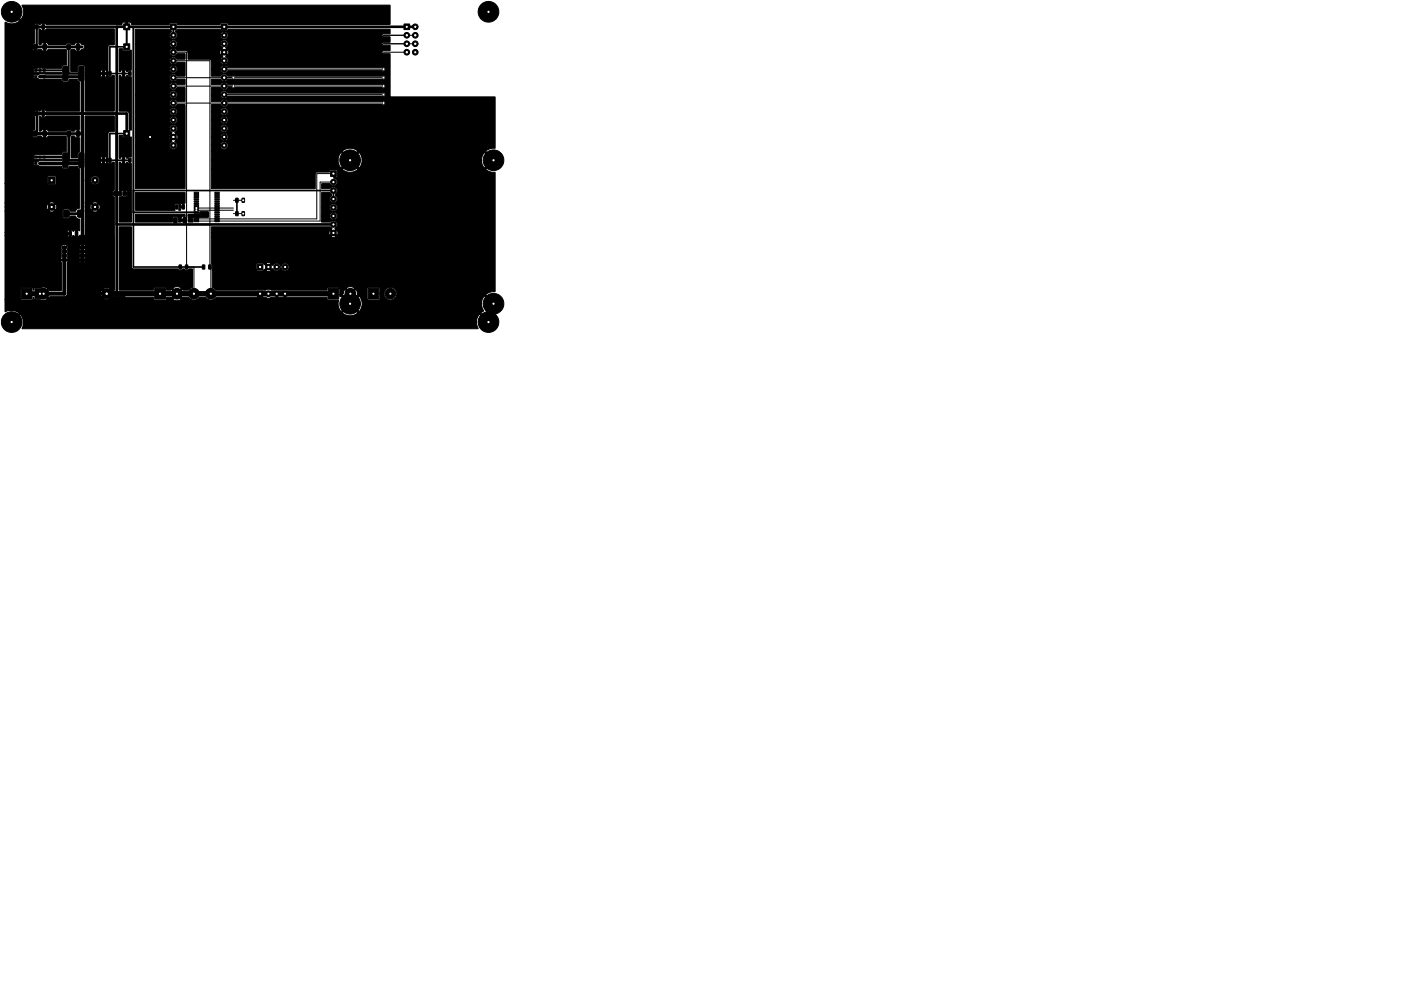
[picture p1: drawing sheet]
<svg xmlns="http://www.w3.org/2000/svg" width="420mm" height="297mm" viewBox="0 0 420 297" stroke-linecap="round" stroke-linejoin="round" font-family="sans-serif">
<g fill="#000" stroke="#000" stroke-width=".3">
<path d="M10.1 13.3l1 .1-.1 1.4-.9-.1zM10.7 7.4l.7 .1-.1 1.2-.6-.1zM11.7 8.7h.4l.6 .5v-.5l.4-.1 .1 .6 .7-.6 20.4 .1v4.7l-1.6 .1-.3 .5-.2 8.5a.77 .77 0 0 0 .7 .5 .77 .77 0 0 0 .7-.3h.7v10.6h-8.8v-10.8h4.7l.2 .6 .9 .1 .5-.3 .1-.6h-.6v.9h-.5v-.9h-.6v.2h-4.7v-.7h6.4v-.3l-.1-.3-.5-.3v.9h-.5v-.9l-.5 .3-.1 .6h-4.7v-1.8l-.6-.5h-1.1l-.4 .3-.1 1.6h-2.1v-6.4l.3-.3h.8l.8 .6 .1-.5 .3-.1 .2 .6 .8-.6h.4a.71 .71 0 0 0 .5-.6 .71 .71 0 0 0-.3-.7l-.7-.1-.7-.6-.2 .6h-.3l-.1-.6-.8 .6h-.8l-.5-.4h-.8l-.5 .4h-5.2l-.8-.6-.2 .6h-.3l-.1-.6-.4 .2-.4 .4h-.5zM12.6 7.4l.7 .1-.1 1.2-.6-.1zM12.9 13.3l1 .1-.1 1.4-.9-.1zM20.1 13.3l1 .1-.1 1.4-.9-.1zM22.9 13.3l1 .1-.1 1.4-.9-.1zM35.7 14.6h1.1l.3 .6 2.3-.1v6h-.8l-.5 .4-.8-.6v.5l-.4 .1-.1-.6-.7 .6-.4-.1zM37.1 13.1h1.8v1.8h-1.8zM37.1 7.1h1.8v1.8h-1.8zM51.2 7.2h1.7v1.7h-1.7zM66.4 7.2h1.7v1.7h-1.7z"/>
<path d="M3.2 3.4l.4-.1 2.6 2.6a3.9 3.9 0 0 0 .5-4.3l110.3 .1-.1 5.6h-48.4l-.4-.4h-1.8l-.3 .4h-12.7l-.4-.4h-1.8l-.4 .4h-11.2l-.2-.5-.4-.2h-.6l-.1 .7h-.3l-.2-.7h-.6l-.4 .2-.2 .5-1.9 .1h-20.7l-.7-.5-.1 .5h-.4v-.5l-.9 .5a.91 .91 0 0 0-1.4 0v5.4l-.6 .6v1.5l.4 .2h.8l.5-.4h.8l.8 .6 .1-.5 .3-.1 .2 .6 .8-.6 5.3 .1 .2 .3v4.3l-1.2 .2-.4 .9h-5.7l-.4-.2-.4 .2-.2-.2-1.4 .2-.2 .8 .3 .3 1.3 .3 .2-.2 .4 .2 .4-.2h5.7l.1 .4-6.6 .1-.6 .3-.8-.1-.4 .3 .1 .7 1.1 .1 .6 .3h6.5l.3 .6 .4 .2h1.1l.6-.8h2.4l.7 .9v8.6h-10l-.7-.4v.4h-.4l-.1-.4-.7 .4-1.3-.2-.4 .4v5.3l-.5 .6v1.5l.4 .2h.8l.5-.4h.8l.8 .6 .1-.5 .3-.1 .2 .6 .8-.6 5.3 .1 .1 4.6-1.1 .2-.4 .8h-7.7a.7 .7 0 0 0-.5 1.1l.4 .3 1.1 .1h6.8l-.1 .3h-6.5l-.6 .3-.9-.1-.3 .3v.5l.4 .4 .8-.1 .4 .3h1.6h5.1l.4 .7 .3 .1h1.1l.6-.8 2.5 .1 .6 .8v11.6a1.47 1.47 0 0 0-1.3 1h-1.4l-.6-.6h-1.4l-.5 .5v1.6l.1 .3 .6 .3h1.2l.6-.7 1.5 .1a1.29 1.29 0 0 0 1.2 1v3.2l-.7-.1v2.3l.7-.2v2.5l-.3 .4 .2 .8-.2 3.4 .2 .4v9.8l.3 .4 .5 .2 5.9 .1a1.85 1.85 0 0 0 3 .1h12.5l.1 .7 .3 .1h3.2l.3-.1 .1-.7h1.2l.2 .2 .3-.2h.5l-.4 .6a2.04 2.04 0 0 0 2.6 0l-.4-.6h.4l.3 .2 .2-.2h1.6a2.01 2.01 0 0 0 3.3 0h1.8a2.01 2.01 0 0 0 3.3 0h14.7l1 .3 .8-.3h16.6l.3 .8h3.1a4.4 4.4 0 0 0 .9 3.5l2.3-2.4h.8l2.3 2.4a3.5 3.5 0 0 0 .6-3.7h1.8l.3 .2h3.3l.2-.2v-1.7h1.3a1.91 1.91 0 0 0 2.7 1.8 1.91 1.91 0 0 0 .4-3.3 1.91 1.91 0 0 0-3.1 1.1v.4h-1.3v-1.6l-.2-.2h-3.4l-.2 .2v3.3h-1.8l-.6-1-2.3 2.3h-.8l-1.4-1.4h.7l1.1 1.1 1.2-1.2-1.1-1.1-1.2 1.2h-.7l-.9-.9-.4 .2v-.6h.7l.9 .9 1.2-1.2h.7l1.2 1.1 .8-.8-.7-1.6-1.3 1.3h-.7l-1.3-1.3-.5 1.4-.3 .2h-.7v-1.9h1.9l1.3 1.3 1.3-1.3a1.99 1.99 0 0 0-2.6 0l-5.4-.3-.3 .2-.1 .7h-16.6l-1-.3-.8 .3h-14.7l-1.2-.9v-5.2h13.1l.3 .3h2.6l.9 .2 .7-.2-.8-.8-.8 .8h-.7l1.1-1.2h.8l.7 .8 .2-.3a1.32 1.32 0 0 0 1.3 .7 1.32 1.32 0 0 0 1.2-1 1.18 1.18 0 0 0 1.5 1.1 1.18 1.18 0 0 0 .7-1.8 1.18 1.18 0 0 0-1.9-.2l-.4 .6a1.24 1.24 0 0 0-1-1 1.24 1.24 0 0 0-1.3 .7l-.3-.3-.7 .7h-.8l-1.1-1.1h.7l.8 .8 .8-.8-.9-.2-.7 .2h-2.6l-.3 .3v1.7h-13.1v-1.4l-.3-.4v-8.2h35.8l.9 .3 .6-.3-.7-.7-.8 .7h-35.8v-1.1h35.2l.3 .8 .7-.8h.8l.7 .8 .3-.8-.2-.6-.8 .6h-.8l-.7-.7-.3 .7h-35.2v-1.8h35.6l.6 .4-.3 .3 .7 .8 .8-.8-.4-.3a1.18 1.18 0 0 0 .5-1.8 1.18 1.18 0 0 0-1.9 0l-2.6-.1 .1-1.8h2.3a1.16 1.16 0 0 0 1.7 1.1 1.16 1.16 0 0 0 .2-2 1.16 1.16 0 0 0-1.8 .6l-.1 .3h-2.3v-2.5h2.3a1.16 1.16 0 0 0 1.7 1 1.16 1.16 0 0 0 .2-1.9 1.16 1.16 0 0 0-1.8 .6l-.1 .3h-2.3v-4.4l2.4-.1 .5 .4v.5a1.27 1.27 0 0 0-.5 1.3 1.27 1.27 0 0 0 1.1 1 1.27 1.27 0 0 0 1.1-1 1.27 1.27 0 0 0-.5-1.3v-.5a1.18 1.18 0 0 0 .2-1.8 1.18 1.18 0 0 0-1.9 .3l-2.4-.1v-1.4l2.4-.1 1 .7a1.22 1.22 0 0 0 1.3-1.1 1.22 1.22 0 0 0-1.2-1.3l1.1-.3 .1-1.8-.2-.3h-2l-.3 .7h-3.9l-.3 .3-.1 4.7-31-.2v-5.6h39.2a3.5 3.5 0 0 0 4.7-.1l-2.3-2.3-2.4 2.4h-39.2v-2.9h38l.3 1.6 .6 .9 2.3-2.4h.8l2.3 2.4 .7-1.1 .2-1.4h35.8l.3 1.6 .6 .9 2.3-2.4-2.3-2.3-.7 1.2-.2 1h-35.8l-.3-1.4-.6-.8-2.3 2.3h-.8l-2.3-2.3-.7 1.2-.2 1h-38v-2.6h39.2l2.4 2.4 2.3-2.4a3.6 3.6 0 0 0-4.7 0h-39.2v-1.7h2.7v.3a1.16 1.16 0 0 0 1.9 .6 1.16 1.16 0 0 0-.3-1.9 1.16 1.16 0 0 0-1.6 1h-2.7v-2.5h2.7l.3 .8 .7 .3a1.16 1.16 0 0 0 1.3-1.1 1.16 1.16 0 0 0-1.1-1.2 1.16 1.16 0 0 0-1.2 1.2h-2.7v-2.6h2.7l.4 .9a1.16 1.16 0 0 0 1.8-.3 1.16 1.16 0 0 0-.8-1.7 1.16 1.16 0 0 0-1.4 1.1h-2.7v-2.5h2.7l.3 .8 .7 .3a1.16 1.16 0 0 0 1.3-1.1 1.16 1.16 0 0 0-1.1-1.2 1.16 1.16 0 0 0-1.2 1.2h-2.7v-2.6h2.7l.3 .9 .7 .3a1.16 1.16 0 0 0 1.3-1.1 1.16 1.16 0 0 0-1.1-1.2 1.16 1.16 0 0 0-1.2 1.1h-2.7v-2l2.7-.1 1.1 .8 1.2-.8h46.1a.62 .62 0 0 0 .9 0 .62 .62 0 0 0 0-.9 .62 .62 0 0 0-.9 .1l-46.3-.2a1.21 1.21 0 0 0-1.1-.6 1.21 1.21 0 0 0-1 .8l-2.7-.1v-2h2.7l.3 .8 .8 .4 1.2-.8h46.2a.61 .61 0 0 0 .9-.1 .61 .61 0 0 0-.1-.8 .61 .61 0 0 0-.9 0l-46.3-.1a1.16 1.16 0 0 0-1.3-.6 1.16 1.16 0 0 0-.8 1.2h-2.7v-2.1l2.7-.1 1.1 .9 1.2-.9 1.5 .2 .6-.2h44a.62 .62 0 0 0 .9 .1 .62 .62 0 0 0 0-.9 .62 .62 0 0 0-.9 0l-46.3-.2a1.21 1.21 0 0 0-1.1-.6 1.21 1.21 0 0 0-1 .8h-2.7v-1.7h2.7l1.1 .8 1.2-.8 1.5 .2 .6-.2h44a.62 .62 0 0 0 .9 0 .62 .62 0 0 0 0-.9 .62 .62 0 0 0-.9 .1l-46.3-.2a1.21 1.21 0 0 0-1.1-.6 1.21 1.21 0 0 0-1 .8l-2.7-.1v-2.1h2.7l.3 .9 .8 .4 1.2-.8h46.2a.61 .61 0 0 0 .9-.1 .61 .61 0 0 0-.1-.9 .61 .61 0 0 0-.9 .1l-46.3-.1a1.16 1.16 0 0 0-1.3-.6 1.16 1.16 0 0 0-.8 1.1h-2.7v-2.5h2.7a1.2 1.2 0 0 0 1.9 .9 1.2 1.2 0 0 0-.3-2.1l.3-.2-.8-.8-.7 .8 .3 .3-.6 .5-.1 .6h-2.7l-.4-.4h-6.5l-.1-2.1h9.5l.2 .7 .8-.7h.7l.8 .7 .2-1.1-.2-.4-.8 .8h-.7l-.8-.8-.2 .8h-9.5l-.4-.5h-2.8l-.6-.5-.6-.2a1.19 1.19 0 0 0-.9 1.8 1.19 1.19 0 0 0 2.1-.2h2.3v1.5h-2.5a1.16 1.16 0 0 0-1.8-.2 1.16 1.16 0 0 0 .2 1.8 1.16 1.16 0 0 0 1.7-.6l2.4 .1v4l-2.3 .2-.2-.2a1.16 1.16 0 0 0-1.8-.2 1.16 1.16 0 0 0 .2 1.8 1.16 1.16 0 0 0 1.7-.6h2.4v1.6l-2.3 .1-.2-.2a1.16 1.16 0 0 0-1.8-.2 1.16 1.16 0 0 0 .2 1.8 1.16 1.16 0 0 0 1.7-.5h2.4v4l-2.3 .2-.2-.2a1.16 1.16 0 0 0-1.8-.2 1.16 1.16 0 0 0 .2 1.8 1.16 1.16 0 0 0 1.7-.6l2.4 .1v25.1h-14.9v-12.9h10.2a1.19 1.19 0 0 0 2 .9 1.19 1.19 0 0 0-.4-2.1l.3-.2-.7-.8-.7 .8 .3 .3-.6 .5-.2 .6h-10.2v-2.5h10l.3 .7 .7-.7h.8l.7 .7 .3-.7-.3-.8-.7 .8h-.8l-.7-.8-.3 .8h-10v-2.6h10.2l.2 .6 .6 .5-.3 .4 .7 .7 .8-.7-.4-.3a1.2 1.2 0 0 0 .4-2.1 1.2 1.2 0 0 0-2 .9h-10.2v-2.5h10.2l.4 .8 .7 .3a1.16 1.16 0 0 0 1.3-1.1 1.16 1.16 0 0 0-1.2-1.2 1.16 1.16 0 0 0-1.2 1.2h-10.2v-2.6h10.2l.4 .9 .7 .3a1.16 1.16 0 0 0 1.3-1.1 1.16 1.16 0 0 0-1.2-1.2 1.16 1.16 0 0 0-1.2 1.1h-10.2v-5h10.2l.4 .8 .7 .3a1.16 1.16 0 0 0 1.3-1.1 1.16 1.16 0 0 0-1.2-1.2 1.16 1.16 0 0 0-1.2 1.2h-10.2v-7.7h10.2l.4 .9 .7 .3a1.16 1.16 0 0 0 1.3-1.1 1.16 1.16 0 0 0-1.2-1.2 1.16 1.16 0 0 0-1.2 1.1h-10.2v-7.6h10.2l.4 .8 .8 .5 .8-.5 .4-.8h12.9l.1 .6 .6 .5-.3 .4 .7 .7 .8-.7-.3-.3a1.2 1.2 0 0 0 .3-2.1 1.2 1.2 0 0 0-1.9 .9h-12.9l-.1-.3a1.15 1.15 0 0 0-1.3-.9 1.15 1.15 0 0 0-1 1.2h-10.2v-4.2l10.1-.2 .2 .4 .5 .1v.3a1.23 1.23 0 0 0-.3 1.9 1.23 1.23 0 0 0 1.8 0 1.23 1.23 0 0 0-.3-1.9v-.3l.5-.1 .2-.4h12.7l.3 .5 .9 .1a1.19 1.19 0 0 0-1.2 1.3 1.19 1.19 0 0 0 1.5 1.1 1.19 1.19 0 0 0 .7-1.7l-.9-.7 .9-.1 .3-.5 48.5 .1v1.3l-2 .1a.43 .43 0 0 0-.4 .4 .43 .43 0 0 0 .4 .4h2v1.6l-2.2 .1a.43 .43 0 0 0-.2 .5 .43 .43 0 0 0 .4 .3l2 .1v1.5l-2.1 .1a.43 .43 0 0 0-.3 .5 .43 .43 0 0 0 .4 .4l2 .1v12.8l31.5 .2v15.1l-1.8 .4-1.1 .6 2.7 2.7-2.7 2.8 1.5 .7 1.4 .2v35.6l-1.8 .4-1.1 .6 2.7 2.8-.4 .2-2.6-2.6a3.6 3.6 0 0 0-.2 4.5l-.9 .6 2.6 2.6-.2 .4-2.8-2.6a3.8 3.8 0 0 0-.5 4.3l-136.7-.1a3.6 3.6 0 0 0-.4-4.2l-2.6 2.6-.4-.2 2.6-2.8h96.8a3.5 3.5 0 0 0 4.7-.1l-2.3-2.3-2.4 2.4h-96.8a3.9 3.9 0 0 0-4.3-.4v-3.7h4.6l.3 .2h3.2l.5-.8 .3 .7h1.6l1 .3 1.4-.4-.6-.6 .1-.2 .5 .1 .3 .3 .4-.4h4.3l.6-.2 .2-.6v-9.3l.4-.6-.4-.1v-.4h.4l-.3-.5 .1-.7-.2-.4 .1-2.3a1.2 1.2 0 0 0-2.1 .1l.2 2.2-.2 .4 .1 .7-.3 .5h.4v.4l-.4 .1 .4 .6v8.3h-3.3l-.4-.4-.3 .4h-.5l-.1-.2 .6-.5-1.3-.5-1.1 .3-1.6 .1-.3 .7-.4-.8-3.3-.1-.3 .3v3.3h-4.6v-19.2h18.6l.6 .7h.8l.5-.5 .7 .5v-2.3l-.7 .5-.7-.5v2.3h-.5v-.9h-.6l-.1 .2h-18.6v-.7h19.3v-.9l-.5 .3-.2 .6h-18.6v-6.5h13.1l.9 .2 .9-.2-.9-.9-.9 .9h-13.1v-1.3h12.5l.3 .9 .8-.9h.8l.8 .9 .3-.9-.3-.8-.8 .8h-.8l-.8-.8-.3 .8h-12.5v-1.2h13.1l.9 .9 .9-.9-.9-.3-.9 .3h-13.1v-5.7h12.7l.3 .2h2l.3-.2v-2.1l-.3-.3-2.2 .1-.1 2.3h-12.7l.1-48.5a3.5 3.5 0 0 0 4.2-.4zM121.2 7.2h1.6v1.7h-1.6zM10.1 39.3l1 .1-.1 1.4-.9-.1zM10.4 20.9h.6v.4h-.6zM10.4 22.8h.6v.4h-.6zM10.7 33.4l.7 .1-.1 1.2-.6-.1zM11.7 20.9h.6v.4h-.6zM11.7 22.8h.6v.4h-.6zM11.8 34.8l.9 .4v-.4l.4-.1 .1 .5 .7-.5h9.9l.1 3.9-.2 .1-.2 .6h-.3l-.1-.6-.8 .6h-.8l-.5-.4h-.8l-.5 .4h-5.2l-.8-.6-.2 .6h-.3l-.1-.6-.4 .2-.4 .4h-.4zM12.6 33.4l.7 .1-.1 1.2-.6-.1zM12.9 39.3l1 .1-.1 1.4-.9-.1zM13 20.9h.6v.4h-.6z"/>
<path d="M13 22.8h.6v.4h-.6zM19 19.9l1-.1 .4 .3v3.8l-.3 .4h-1l-.3-.3v-3.8zM20.1 39.3l1 .1-.1 1.4-.9-.1zM22.9 39.3l1 .1-.1 1.4-.9-.1zM23.8 19.9l1-.1 .4 .3v3.8l-.3 .4h-1l-.3-.3v-3.8zM30.7 21.4l.7 .1-.1 1.2-.6-.1zM32.6 21.4l.7 .1-.1 1.2-.6-.1zM25.5 34.8h8.8v4.6l-1.6 .1-.3 .5-.2 8.5a.77 .77 0 0 0 .7 .5 .77 .77 0 0 0 .7-.3h.7v8.3l-.6 .6 .1 .9 .5 .6v27.8l-.8 .1a1.89 1.89 0 0 0-3.1 .1l-4.8-.1v-8.5l.2-.4-.2-3.4 .2-.8-.3-.4v-10.2h2.1l.9 .2 .9-.2-.9-.9-.9 .9h-2.1v-1.3h1.5l.3 .9 .8-.9h.8l.8 .9 .3-.8-.3-.9-.8 .8h-.8l-.8-.8-.3 .8h-1.5v-1.2h2.1l.9 .9 .9-.9-.9-.3-.9 .3h-2.1v-6.8h1.7a1.31 1.31 0 0 0 1.9 1.2 1.31 1.31 0 0 0 .2-2.2 1.31 1.31 0 0 0-2.1 .7v.3h-1.7v-5.5h4.7l.2 .6 .9 .1 .5-.3 .1-.6h-.6v.9h-.5v-.9h-.6v.2h-4.7v-.7h6.4v-.3l-.1-.3-.5-.3v.9h-.5v-.9l-.5 .3-.1 .6h-4.7zM35.7 22.6h.4l.7 .6 .1-.6h.4v.6l.8-.6 .5 .4 .8 .1-.1 16-.6-.4-.1-5.1-.5-.3-2.4-.1zM36.7 21.4l.7 .1-.1 1.2-.6-.1zM38.6 21.4l.7 .1-.1 1.2-.6-.1zM10.4 46.9h.6v.4h-.6z"/>
<path d="M10.4 48.8h.6v.4h-.6zM11.7 46.9h.6v.4h-.6zM11.7 48.8h.6v.4h-.6zM13 46.9h.6v.4h-.6zM13 48.8h.6v.4h-.6zM14.5 53h2v2h-2zM18.9 46l1.1-.2 .4 .3v3.8l-.3 .4h-1l-.3-.3zM21.4 40.8l.9-.1 .8 .6 .1-.5 .3-.1 .2 .6 .2 .1v4l-.6 .6-.1 1.3-1.9-.1zM23.7 46l1.1-.2 .4 .3v3.8l-.3 .4h-1l-.3-.3zM30.7 47.4l.7 .1-.1 1.2-.6-.1zM32.6 47.4l.7 .1-.1 1.2-.6-.1zM34.1 57.5h1v1.1h-1z"/>
<path d="M35.5 57.5h1v1.1h-1zM35.7 48.6h.4l.7 .6 .1-.6h.4v.6l.8-.6 .5 .4 .8 .1-.1 17.5-3.6-.1v-7.4l1-.2 1.1 .1 .5-.5-.1-1-.2-.3h-1.3l-1-.2zM36.7 47.4l.7 .1-.1 1.2-.6-.1zM35.7 40.6h1.1l.3 .6 2.3-.1v6h-.8l-.5 .4-.8-.6v.5l-.4 .1-.1-.6-.7 .6-.4-.1zM36.9 57.5h1v1.1h-1zM37.1 39.1h1.8v1.8h-1.8zM38.6 47.4l.7 .1-.1 1.2-.6-.1zM40.6 57.7h14.9v3.1l-.3 .1v1.4h-1.1l.1 .7-.5 .1 .1-1.3h.9v-.9l-.5 .3-.2 .6h-.2a.73 .73 0 0 0-.7-.7 .73 .73 0 0 0-.8 .4l.1 1.6h-11.7zM58.3 57.6h1.2l.1 .3-1.3 .1zM58.3 58.3h1.2l.1 .3-1.3 .1zM58.3 58.9h1.2l.1 .3-1.3 .1zM58.3 59.6h1.2l.1 .3-1.3 .1z"/>
<path d="M64.5 57.6h1.2l.1 .3-1.3 .1zM64.5 58.3h1.2l.1 .3-1.3 .1zM64.5 58.9h1.2l.1 .3-1.3 .1zM64.5 59.6h1.2l.1 .3-1.3 .1zM70.7 59.4l.7 .1-.1 1.2-.6-.1zM72.6 59.4l.7 .1-.1 1.2-.6-.1zM99.1 51.2h1.7v1.7h-1.7zM18.6 73.9l1.4-.1 .1 .5-1.5 .1zM18.6 75.1h1.4l.1 .5-1.5 .1zM18.6 76.4h1.4l.1 .5-1.5 .1zM18.6 77.7h1.4l.1 .4-1.5 .1zM19.1 63.1h1.6v1.9h-1.6z"/>
<path d="M2.5 70.6l17.6-.1 .6 .6h.6l.7-.5 .6 .5h.6l.7-.6 10.2 .1 .1 16.5-.3 .2-.2-.4-1.1 1.1 1.1 1.1 .4-.7 .6 .4 2.8 .2-.1 8.5-30.5-.1a3.7 3.7 0 0 0-4.4-4.4v-6.6h3.5v3.3l.4 .3h3.2l.5-.2 2.9 .2 1.2-.3h16.7l1.1 .3 1.1-.3-1.1-1.1-1.1 1.1h-16.7l.7-.7h4.7l.5-.4 .2-.6h9.7l.3 1.1 1.1-1.1-1.1-1.1-.3 1.1h-9.7v-1.6h10.6l1.1 1.1 1.1-1.1-1.1-.4-1.1 .4h-10.6l.2-8.1h2.9l.6 .4h1.5l.5-.4-1-.1v.5h-.6v-.5l-3.9 .1v-1.3h2.9v.6h2.6l-.1-.6h-.9v.6h-.6v-.6h-3.9v-1.3h2.9v.7h2.6l-.1-.7h-.9v.6h-.6v-.6h-3.9v-1.3h2.9v.7h2.6v-.7h-1v.7h-.6v-.7h-3.9v-.6h5.5l-.6-.5h-.4v.5h-.6v-.5h-.4l-.6 .5h-2.9l-.6-.5a1.23 1.23 0 0 0-1.8 .6l.2 .9-.2 .4 .2 .8-.2 2.1 .2 .5v8.2l-.2 .2-3.3-.1a2.01 2.01 0 0 0-2.4-.8l-2.3 .2-.5-.3h-3.2l-.4 .4h-3.5zM20.7 69.4l.7 .1-.1 1.2-.6-.1zM22.6 69.4l.7 .1-.1 1.2-.6-.1zM23.3 63.1h1.6v1.9h-1.6zM24 73.9l1.4-.1 .1 .5-1.5 .1zM24 75.1h1.4l.1 .5-1.5 .1zM24 76.4h1.4l.1 .5-1.5 .1zM24 77.7h1.4l.1 .4-1.5 .1zM35.7 68l3.7 .1v11.9l.2 .4 .4 .2h13.3a.82 .82 0 0 0 1.4 .1l.5-.1a.82 .82 0 0 0 1.4 .1h1.1v5.4l-1.2 .9h-1.5l-.3-.3-.3 .3-.4-.1 .4-.5a1.99 1.99 0 0 0-2.6 0l.4 .5-.5 .1-.3-.3-.2 .3h-1.2l-.1-.7-.3-.2-3.3 .1-.3 .8-10.3-.1zM52.1 65.3l1 .1-.1 1.4-.9-.1zM52.7 61.4l.7 .1-.1 1.2-.6-.1zM53.7 79.4l.7 .1-.1 1.2-.6-.1z"/>
<path d="M54.6 61.4l.7 .1-.1 1.2-.6-.1zM54.9 65.3l1 .1-.1 1.4-.9-.1zM40.6 64.3h14.8l.1 1.9-1.1 .1-.2 .3-.7-.1v-.7h1.6v-1.1l-.6 .4-.2 .7h-.8l-.1-.6-.4-.3-1 .1-.2 .4-.2 1.2h-10.9zM55.6 79.4l.7 .1-.1 1.2-.6-.1zM58.3 60.2h1.2l.1 .3-1.3 .1zM58.3 60.9h1.2l.1 .3-1.3 .1zM58.3 61.5h1.2l.1 .3-1.3 .1zM58.3 62.2h1.2l.1 .3-1.3 .1zM58.3 62.8h1.2l.1 .3-1.3 .1zM58.3 63.5h1.2l.1 .3-1.3 .1zM58.3 64.1h1.2l.1 .4h-1.3zM58.3 64.8h1.2l.1 .3-1.3 .1z"/>
<path d="M58.3 65.4h1.2l.1 .4h-1.3zM58.3 66.1h1.2l.1 .3-1.3 .1zM60.7 79.4l.7 .1-.1 1.2-.6-.1zM56.4 64.3l3.6-.2v-.7h2.4l.1 1.6-4.7 .2 .1 1.3-1.3 .1-.2-.4v-1.7h1.3v.3h2.3l.1-.3h-1v.2h-.4v-.2h-2.3zM62.6 79.4l.7 .1-.1 1.2-.6-.1zM64.5 60.2h1.2l.1 .3-1.3 .1zM64.5 60.9h1.2l.1 .3-1.3 .1zM64.5 61.5h1.2l.1 .3-1.3 .1zM64.5 62.2h1.2l.1 .3-1.3 .1zM64.5 62.8h1.2l.1 .3-1.3 .1zM64.5 63.5h1.2l.1 .3-1.3 .1zM64.5 64.1h1.2l.1 .4h-1.3z"/>
<path d="M64.5 64.8h1.2l.1 .3-1.3 .1zM64.5 65.4h1.2l.1 .4h-1.3zM64.5 66.1h1.2l.1 .3-1.3 .1zM70.7 63.4l.7 .1-.1 1.2-.6-.1zM72.6 63.4l.7 .1-.1 1.2-.6-.1zM6.4 86.4h3.2v3.2h-3.2zM10.5 86.5h3v3h-3zM31.1 87.1h1.8v1.8h-1.8zM46.4 86.4h3.2v3.2h-3.2zM77.1 87.2h1.7v1.7h-1.7zM77.1 79.2h1.7v1.7h-1.7zM98.4 86.4h3.2v3.2h-3.2z"/>
<path d="M110.4 86.4h3.2v3.2h-3.2z"/>
<circle cx="3.5" cy="3.5" r="3.1"/>
<circle cx="52" cy="18.2" r=".85"/>
<circle cx="52" cy="13.1" r=".85"/>
<circle cx="52" cy="10.6" r=".85"/>
<circle cx="52" cy="15.7" r=".85"/>
<circle cx="67.2" cy="18.2" r=".85"/>
<circle cx="67.2" cy="10.6" r=".85"/>
<circle cx="67.2" cy="13.1" r=".85"/>
<circle cx="67.2" cy="15.7" r=".85"/>
<circle cx="122" cy="13.1" r=".85"/>
<circle cx="122" cy="15.7" r=".85"/>
<circle cx="122" cy="10.6" r=".85"/>
<circle cx="122" cy="15.7" r=".3"/>
<circle cx="122" cy="13.1" r=".3"/>
<circle cx="122" cy="10.6" r=".3"/>
<circle cx="124.5" cy="8" r=".85"/>
<circle cx="124.5" cy="15.7" r=".85"/>
<circle cx="124.5" cy="13.1" r=".85"/>
<circle cx="124.5" cy="10.6" r=".85"/>
<circle cx="124.5" cy="10.6" r=".3"/>
<circle cx="124.5" cy="13.1" r=".3"/>
<circle cx="146.5" cy="3.5" r="3.1"/>
<circle cx="52" cy="33.4" r=".85"/>
<circle cx="52" cy="36" r=".85"/>
<circle cx="52" cy="28.4" r=".85"/>
<circle cx="52" cy="38.5" r=".85"/>
<circle cx="52" cy="23.3" r=".85"/>
<circle cx="52" cy="25.8" r=".85"/>
<circle cx="52" cy="30.9" r=".85"/>
<circle cx="52" cy="20.7" r=".85"/>
<circle cx="52" cy="25.8" r=".3"/>
<circle cx="52" cy="23.3" r=".3"/>
<circle cx="52" cy="30.9" r=".3"/>
<circle cx="67.2" cy="25.8" r=".85"/>
<circle cx="67.2" cy="23.3" r=".85"/>
<circle cx="67.2" cy="28.4" r=".85"/>
<circle cx="67.2" cy="33.4" r=".85"/>
<circle cx="67.2" cy="38.5" r=".85"/>
<circle cx="67.2" cy="36" r=".85"/>
<circle cx="67.2" cy="30.9" r=".85"/>
<circle cx="67.2" cy="20.7" r=".85"/>
<circle cx="67.2" cy="28.4" r=".3"/>
<circle cx="67.2" cy="20.7" r=".3"/>
<circle cx="67.2" cy="25.8" r=".3"/>
<circle cx="67.2" cy="23.3" r=".3"/>
<circle cx="70" cy="23.3" r=".3"/>
<circle cx="70" cy="25.8" r=".3"/>
<circle cx="115" cy="23.3" r=".3"/>
<circle cx="115" cy="28.4" r=".3"/>
<circle cx="115" cy="25.8" r=".3"/>
<circle cx="115" cy="30.9" r=".3"/>
<circle cx="115" cy="20.7" r=".3"/>
<circle cx="28.5" cy="54" r="1"/>
<circle cx="45" cy="41.1" r=".3"/>
<circle cx="52" cy="41.1" r=".85"/>
<circle cx="52" cy="43.6" r=".85"/>
<circle cx="52" cy="41.1" r=".3"/>
<circle cx="67.2" cy="41.1" r=".85"/>
<circle cx="67.2" cy="43.6" r=".85"/>
<circle cx="100" cy="57.1" r=".85"/>
<circle cx="100" cy="54.6" r=".85"/>
<circle cx="100" cy="59.7" r=".85"/>
<circle cx="105" cy="48" r="3.1"/>
<circle cx="148" cy="48" r="3.1"/>
<circle cx="15.5" cy="62" r="1"/>
<circle cx="28.5" cy="62" r="1"/>
<circle cx="58.9" cy="63" r=".3"/>
<circle cx="58.9" cy="62.4" r=".3"/>
<circle cx="73" cy="64" r=".3"/>
<circle cx="73" cy="60" r=".3"/>
<circle cx="100" cy="64.7" r=".85"/>
<circle cx="100" cy="62.2" r=".85"/>
<circle cx="100" cy="67.3" r=".85"/>
<circle cx="100" cy="69.8" r=".85"/>
<circle cx="3.5" cy="96.5" r="3.1"/>
<circle cx="13.1" cy="88" r="1.6"/>
<circle cx="32" cy="88" r="1.5"/>
<circle cx="53.1" cy="88" r="1.6"/>
<circle cx="58.2" cy="88" r="1.6"/>
<circle cx="63.2" cy="88" r="1.6"/>
<circle cx="80.5" cy="88" r=".85"/>
<circle cx="80.5" cy="80" r=".85"/>
<circle cx="83" cy="88" r=".85"/>
<circle cx="83" cy="80" r=".85"/>
<circle cx="85.5" cy="88" r=".85"/>
<circle cx="85.5" cy="80" r=".85"/>
<circle cx="105" cy="91" r="3.1"/>
<circle cx="105.1" cy="88" r="1.6"/>
<circle cx="117.1" cy="88" r="1.6"/>
<circle cx="146.5" cy="96.5" r="3.1"/>
<circle cx="148" cy="91" r="3.1"/>
</g>
<g fill="none" stroke="#000" stroke-width=".3">
<path d="M52 18.2h11v61.8h.2v8M52 15.7h4v64.3h2.2v8M115 15.7h7M115 13.1h9.5M115 10.6h9.5M52 30.9h63M52 25.8h63M52 23.3h63M67.2 28.4h47.8M67.2 20.7h47.8M100 54.6h-4v11.7h-37.1M100 52h-5v13.6h-36.1"/>
<path d="M58.9 63h11.1M58.9 62.4h11.1M70 64h3M70 60h3"/>
</g>
<path d="M38 8v6M40 8v55.7h18.9M52 10.6v-2.6h-41v6h9.6v8M10.7 21.1h8.9v.9h4.8M45 41.1h7" fill="none" stroke="#000" stroke-width=".6"/>
<path d="M38 14h-5.1v8h6M38 40h-5.1v8h6M100 59.7v-2.6h-60v22.9h21M71 60v4" fill="none" stroke="#000" stroke-width=".5"/>
<path d="M10.6 14h14.1M124.5 8h-89.5v80h13M10.6 40h14.1M10.7 47.1h8.9v.9h4.8M11 40v-6h27v6M20.6 40v8M19.9 64h4.8M35 67.3h65" fill="none" stroke="#000" stroke-width=".8"/>
<path d="M12 23h12.7v54.9M13.3 23h.1M12 49h12.7M19.3 74.1v3.8" fill="none" stroke="#000" stroke-width="1"/>
<path d="M19.3 74.1v13.9h-7.3M24.7 74.1v13.9h7.3" fill="none" stroke="#000" stroke-width="1.2"/>
<path d="M8 88h4M32 88h68" fill="none" stroke="#000" stroke-width="1.5"/>
<g fill="#fff" stroke="#fff" stroke-width=".3">
<circle cx="122" cy="15.7" r=".15"/>
<circle cx="115" cy="28.4" r=".15"/>
<circle cx="67.2" cy="28.4" r=".15"/>
<circle cx="124.5" cy="13.1" r=".15"/>
<circle cx="115" cy="30.9" r=".15"/>
<circle cx="52" cy="30.9" r=".15"/>
<circle cx="122" cy="13.1" r=".15"/>
<circle cx="115" cy="25.8" r=".15"/>
<circle cx="52" cy="25.8" r=".15"/>
<circle cx="124.5" cy="10.6" r=".15"/>
<circle cx="115" cy="23.3" r=".15"/>
<circle cx="52" cy="23.3" r=".15"/>
<circle cx="122" cy="10.6" r=".15"/>
<circle cx="115" cy="20.7" r=".15"/>
<circle cx="67.2" cy="20.7" r=".15"/>
<circle cx="72.9" cy="64" r=".15"/>
<circle cx="58.9" cy="63" r=".15"/>
<circle cx="70" cy="23.3" r=".15"/>
<circle cx="67.2" cy="23.3" r=".15"/>
<circle cx="72.9" cy="60" r=".15"/>
<circle cx="58.9" cy="62.4" r=".15"/>
<circle cx="70" cy="25.8" r=".15"/>
<circle cx="67.2" cy="25.8" r=".15"/>
<circle cx="52" cy="41.1" r=".15"/>
<circle cx="45" cy="41.1" r=".15"/>
<circle cx="3.5" cy="3.5" r=".18"/>
<circle cx="146.5" cy="3.5" r=".18"/>
<circle cx="3.5" cy="96.5" r=".17"/>
<circle cx="146.5" cy="96.5" r=".17"/>
<circle cx="105" cy="48" r=".18"/>
<circle cx="148" cy="48" r=".18"/>
<circle cx="105" cy="91" r=".17"/>
<circle cx="148" cy="91" r=".17"/>
<circle cx="8" cy="88" r=".17"/>
<circle cx="13.1" cy="88" r=".17"/>
<circle cx="12" cy="88" r=".17"/>
<circle cx="32" cy="88" r=".17"/>
<circle cx="38" cy="40" r=".18"/>
<circle cx="38" cy="14" r=".18"/>
<circle cx="38" cy="8" r=".18"/>
<circle cx="15.5" cy="54" r=".18"/>
<circle cx="15.5" cy="62" r=".17"/>
<circle cx="28.5" cy="54" r=".18"/>
<circle cx="28.5" cy="62" r=".17"/>
<circle cx="52" cy="8" r=".18"/>
<circle cx="52" cy="10.6" r=".18"/>
<circle cx="52" cy="13.1" r=".18"/>
<circle cx="52" cy="15.7" r=".18"/>
<circle cx="52" cy="18.2" r=".18"/>
<circle cx="52" cy="20.7" r=".18"/>
<circle cx="52" cy="23.3" r=".18"/>
<circle cx="52" cy="25.8" r=".18"/>
<circle cx="52" cy="28.4" r=".18"/>
<circle cx="52" cy="30.9" r=".18"/>
<circle cx="52" cy="33.4" r=".18"/>
<circle cx="52" cy="36" r=".18"/>
<circle cx="52" cy="38.5" r=".18"/>
<circle cx="52" cy="41.1" r=".18"/>
<circle cx="52" cy="43.6" r=".18"/>
<circle cx="67.2" cy="8" r=".18"/>
<circle cx="67.2" cy="10.6" r=".18"/>
<circle cx="67.2" cy="13.1" r=".18"/>
<circle cx="67.2" cy="15.7" r=".18"/>
<circle cx="67.2" cy="18.2" r=".18"/>
<circle cx="67.2" cy="20.7" r=".18"/>
<circle cx="67.2" cy="23.3" r=".18"/>
<circle cx="67.2" cy="25.8" r=".18"/>
<circle cx="67.2" cy="28.4" r=".18"/>
<circle cx="67.2" cy="30.9" r=".18"/>
<circle cx="67.2" cy="33.4" r=".18"/>
<circle cx="67.2" cy="36" r=".18"/>
<circle cx="67.2" cy="38.5" r=".18"/>
<circle cx="67.2" cy="41.1" r=".18"/>
<circle cx="67.2" cy="43.6" r=".18"/>
<circle cx="122" cy="8" r=".18"/>
<circle cx="124.5" cy="8" r=".18"/>
<circle cx="122" cy="10.6" r=".18"/>
<circle cx="124.5" cy="10.6" r=".18"/>
<circle cx="122" cy="13.1" r=".18"/>
<circle cx="124.5" cy="13.1" r=".18"/>
<circle cx="122" cy="15.7" r=".18"/>
<circle cx="124.5" cy="15.7" r=".18"/>
<circle cx="100" cy="52" r=".18"/>
<circle cx="100" cy="54.6" r=".18"/>
<circle cx="100" cy="57.1" r=".18"/>
<circle cx="100" cy="59.7" r=".18"/>
<circle cx="100" cy="62.2" r=".18"/>
<circle cx="100" cy="64.7" r=".18"/>
<circle cx="100" cy="67.3" r=".18"/>
<circle cx="100" cy="69.8" r=".18"/>
<circle cx="100" cy="88" r=".17"/>
<circle cx="105.1" cy="88" r=".17"/>
<circle cx="112" cy="88" r=".17"/>
<circle cx="117.1" cy="88" r=".17"/>
<circle cx="48" cy="88" r=".18"/>
<circle cx="53.1" cy="88" r=".18"/>
<circle cx="58.2" cy="88" r=".18"/>
<circle cx="63.2" cy="88" r=".18"/>
<circle cx="78" cy="88" r=".17"/>
<circle cx="80.5" cy="88" r=".17"/>
<circle cx="83" cy="88" r=".17"/>
<circle cx="85.5" cy="88" r=".17"/>
<circle cx="78" cy="80" r=".17"/>
<circle cx="80.5" cy="80" r=".17"/>
<circle cx="83" cy="80" r=".17"/>
<circle cx="85.5" cy="80" r=".17"/>
</g>
</svg>
